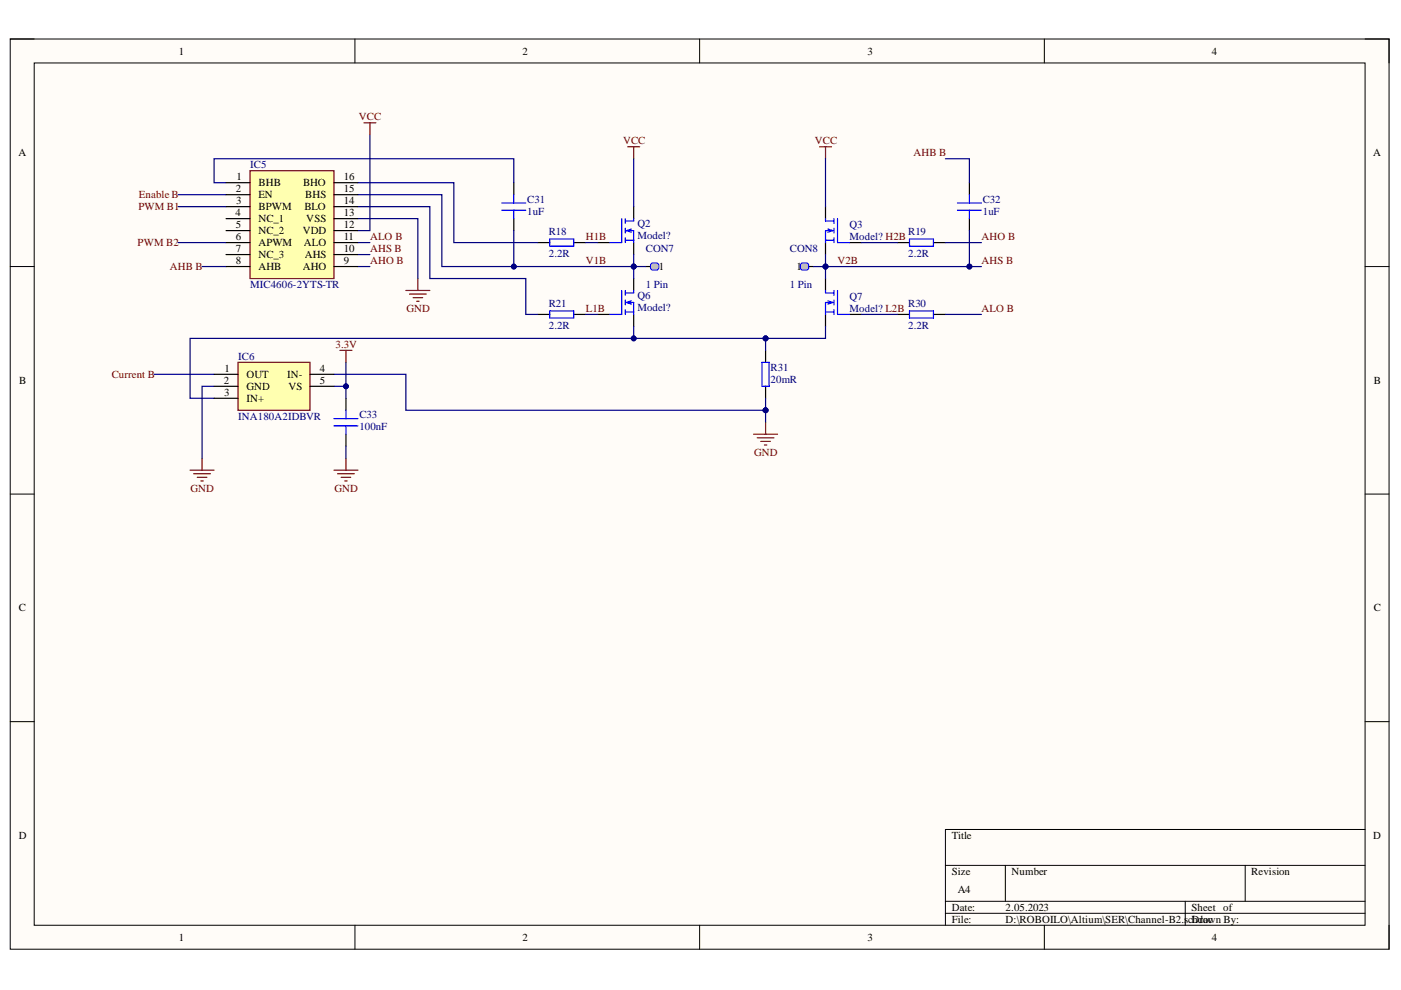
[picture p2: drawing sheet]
<svg xmlns="http://www.w3.org/2000/svg" width="297mm" height="210mm" viewBox="0 0 297 210" stroke-linecap="round" stroke-linejoin="round" font-family="sans-serif">
<defs><g id="words">
<g font-size="2.3">
<text x="37.9" y="11.6">1</text>
<text x="110.8" y="11.6">2</text>
<text x="183.9" y="11.6">3</text>
<text x="256.9" y="11.6">4</text>
<text x="3.9" y="33.1">A</text>
<text x="291.2" y="33.1">A</text>
<text x="50" y="40.7">2</text>
<text x="50.1" y="38.2">1</text>
<text x="54.8" y="39.5">BHB</text>
<text x="54.8" y="42">EN</text>
<text x="64.3" y="39.5">BHO</text>
<text x="64.7" y="42">BHS</text>
<text x="72.9" y="38.2">16</text>
<text x="72.9" y="40.7">15</text>
<text x="49.9" y="45.8">4</text>
<text x="50.1" y="43.3">3</text>
<text x="54.8" y="44.5">BPWM</text>
<text x="54.8" y="47.1">NC_1</text>
<text x="64.5" y="44.5">BLO</text>
<text x="64.9" y="47.1">VSS</text>
<text x="72.9" y="43.3">14</text>
<text x="72.9" y="45.8">13</text>
<text x="50" y="48.3">5</text>
<text x="50" y="50.9">6</text>
<text x="50" y="53.5">7</text>
<text x="54.8" y="49.7">NC_2</text>
<text x="54.8" y="52.2">APWM</text>
<text x="64.2" y="49.7">VDD</text>
<text x="64.4" y="52.2">ALO</text>
<text x="72.9" y="48.3">12</text>
<text x="72.9" y="50.9">11</text>
<text x="72.9" y="53.5">10</text>
<text x="50" y="56">8</text>
<text x="54.8" y="54.7">NC_3</text>
<text x="54.8" y="57.3">AHB</text>
<text x="64.2" y="57.3">AHO</text>
<text x="64.6" y="54.7">AHS</text>
<text x="72.9" y="56">9</text>
<text x="139.7" y="57.3">1</text>
<text x="168.9" y="57.3">1</text>
<text x="4.1" y="81.4">B</text>
<text x="47.4" y="81.4">2</text>
<text x="47.5" y="83.9">3</text>
<text x="47.6" y="78.8">1</text>
<text x="52.3" y="80.1">OUT</text>
<text x="52.3" y="82.6">GND</text>
<text x="60.9" y="80.1">IN-</text>
<text x="61.1" y="82.6">VS</text>
<text x="67.8" y="78.8">4</text>
<text x="67.8" y="81.4">5</text>
<text x="291.3" y="81.4">B</text>
<text x="52.3" y="85.2">IN+</text>
<text x="4" y="129.6">C</text>
<text x="291.3" y="129.6">C</text>
<text x="4" y="177.8">D</text>
<text x="201.8" y="177.8">Title</text>
<text x="291.2" y="177.8">D</text>
<text x="201.8" y="185.5">Size</text>
<text x="214.5" y="185.5">Number</text>
<text x="265.3" y="185.5">Revision</text>
<text x="203" y="189.3">A4</text>
<text x="201.8" y="193.1">Date:</text>
<text x="201.8" y="195.7">File:</text>
<text x="213.2" y="193.1">2.05.2023</text>
<text x="213.2" y="195.7">D:\ROBOILO\Altium\SER\Channel-B2.s</text>
<text x="251.9" y="195.7">cDrawn By:</text>
<text x="252.6" y="193.1">Sheet of</text>
<text x="252.9" y="195.7">hdoc</text>
<text x="37.9" y="199.5">1</text>
<text x="110.8" y="199.5">2</text>
<text x="183.9" y="199.5">3</text>
<text x="256.9" y="199.5">4</text>
</g>
<g font-size="2.3" fill="#800000">
<text x="76.1" y="25.5">VCC</text>
<text x="132.1" y="30.6">VCC</text>
<text x="172.8" y="30.6">VCC</text>
<text x="193.7" y="33.1">AHB B</text>
<text x="29.4" y="42">Enable B</text>
<text x="29.3" y="44.5">PWM B1</text>
<text x="29.2" y="52.2">PWM B2</text>
<text x="78.5" y="50.9">ALO B</text>
<text x="78.5" y="53.5">AHS B</text>
<text x="124.2" y="50.9">H1B</text>
<text x="208.1" y="50.9">AHO B</text>
<text x="36" y="57.3">AHB B</text>
<text x="78.5" y="56">AHO B</text>
<text x="124.2" y="56">V1B</text>
<text x="177.6" y="56">V2B</text>
<text x="208.1" y="56">AHS B</text>
<text x="86.2" y="66.2">GND</text>
<text x="124.2" y="66.2">L1B</text>
<text x="208.1" y="66.2">ALO B</text>
<text x="71.1" y="73.8">3.3V</text>
<text x="23.7" y="80.1">Current B</text>
<text x="159.9" y="96.6">GND</text>
<text x="40.4" y="104.3">GND</text>
<text x="71" y="104.3">GND</text>
</g>
<g font-size="2.3" fill="#000080">
<text x="53" y="35.7">IC5</text>
<text x="111.8" y="43">C31</text>
<text x="111.8" y="45.5">1uF</text>
<text x="208.4" y="43">C32</text>
<text x="208.4" y="45.5">1uF</text>
<text x="116.4" y="49.9">R18</text>
<text x="135.1" y="48.1">Q2</text>
<text x="135.1" y="50.7">Model?</text>
<text x="136.9" y="53.5">CON7</text>
<text x="167.4" y="53.5">CON8</text>
<text x="180.1" y="48.3">Q3</text>
<text x="180.1" y="50.9">Model? H2B</text>
<text x="192.6" y="49.9">R19</text>
<text x="116.4" y="54.5">2.2R</text>
<text x="192.6" y="54.5">2.2R</text>
<text x="53" y="61.1">MIC4606-2YTS-TR</text>
<text x="116.4" y="65.1">R21</text>
<text x="135.1" y="63.4">Q6</text>
<text x="135.1" y="65.9">Model?</text>
<text x="136.9" y="61.1">1 Pin</text>
<text x="167.4" y="61.1">1 Pin</text>
<text x="180.1" y="63.6">Q7</text>
<text x="192.6" y="65.1">R30</text>
<text x="116.4" y="69.7">2.2R</text>
<text x="180.1" y="66.2">Model? L2B</text>
<text x="192.6" y="69.7">2.2R</text>
<text x="50.5" y="76.3">IC6</text>
<text x="163.4" y="78.6">R31</text>
<text x="163.4" y="81.1">20mR</text>
<text x="50.5" y="89">INA180A2IDBVR</text>
<text x="76.2" y="88.7">C33</text>
<text x="76.2" y="91.2">100nF</text>
</g>
</g></defs>
<path d="M2.2 8.3h292.3v193h-292.3z" fill-rule="evenodd" fill="#fffcf8"/>
<path d="M2.2 8.3h292.3v193h-292.3z" fill="none" stroke="#000" stroke-width=".21"/>
<path d="M7.3 13.4h282.1v182.8h-282.1z" fill-rule="evenodd" fill="#fffcf8"/>
<g fill="none" stroke="#000" stroke-width=".21">
<path d="M2.2 8.3h5.1M7.3 13.4h282.1v182.8h-282.1zM75.2 8.3v5M148.3 8.3v5M221.4 8.3v5.1M289.4 8.3h5.1v5.1M2.2 56.5h5.1M289.4 56.5h5.1M2.2 104.8h5.1M289.4 104.8h5.1M2.2 153h5.1M289.4 153h5.1"/>
<path d="M289.4 175.9h-89v20.3M75.3 196.2v5.1M148.3 196.2v5.1M200.4 183.5h89M200.4 191.1h89M200.4 193.6h89M213.2 183.5v7.6M221.4 196.2v5.1M251.3 191.1v5.1M264 183.5v7.6M294.5 196.2v5.1"/>
</g>
<path d="M159.8 92.1h5.1M160.5 92.8h3.6M161.3 93.6h2M162.1 94.4h.5M162.3 89.5v2.6" fill="none" stroke="#800000" stroke-width=".25"/>
<path d="M136.9 56.5h1" fill="none" stroke="#000" stroke-width=".25"/>
<path d="M138.2 55.8h1.2a1 1 0 0 1 0 1.4h-1.2a1 1 0 0 1 0-1.4z" fill="#c0c0c0"/>
<path d="M138.2 55.8h1.2a1 1 0 0 1 0 1.4h-1.2a1 1 0 0 1 0-1.4z" fill="none" stroke="#00f" stroke-width=".21"/>
<g fill="none" stroke="#000" stroke-width=".25">
<path d="M108.9 38.7v2.6M108.9 46.4v2.5M114 51.4h2.6M121.6 51.4h2.6M126.7 51.4h2.6M134.4 43.8v2.6M134.4 51.4v2.6M134.4 59.1v2.5M171.5 56.5h1M114 66.7h2.6M121.6 66.7h2.6M126.7 66.7h2.6"/>
<path d="M134.4 66.7v2.5M162.3 74.3v2.5M73.3 84.4v2.6M73.3 92.1v2.5M162.3 81.9v2.5"/>
</g>
<g fill="none" stroke="#00f" stroke-width=".25">
<path d="M106.4 44.6h5.1M106.4 43.1h5.1M108.9 41.3v1.8M108.9 44.6v1.8M116.6 50.7h5v1.5h-5zM131.8 46.4v5h-2.5M132.6 50.9h1.8M132.6 46.4v1M132.6 48.4v1M132.6 50.4v1M132.8 48.9h1.6v2.5M132.8 48.9l1 .3"/>
<path d="M133.8 48.6l-1 .3M134.4 46.4v.5h-1.8M116.6 65.9h5v1.5h-5zM131.8 61.6v5.1h-2.5M132.6 61.6v1M132.6 63.6v1M132.6 65.7v1M132.6 66.2h1.8M132.8 64.1h1.6v2.6M132.8 64.1l1 .4M133.8 63.8l-1 .3M134.4 61.6v.5h-1.8"/>
<path d="M161.6 76.8h1.5v5.1h-1.5zM70.8 90.3h5.1M70.8 88.8h5.1M73.3 87v1.8M73.3 90.3v1.8"/>
</g>
<path d="M40.3 99.7h5.1M42.8 97.1v2.6M70.8 99.7h5.1M73.3 97.1v2.6M41.1 100.4h3.5M41.8 101.2h2.1M42.6 102h.5M71.6 100.4h3.5M72.3 101.2h2.1M73.1 102h.5" fill="none" stroke="#800000" stroke-width=".25"/>
<path d="M169.8 56l.1-.2a1.33 1.33 0 0 1 1.5 .2 1.07 1.07 0 0 1-.2 1.2h-1.3a1.06 1.06 0 0 1-.1-1.2z" fill="#c0c0c0"/>
<path d="M169.8 56l.1-.2a1.33 1.33 0 0 1 1.5 .2 1.07 1.07 0 0 1-.2 1.2h-1.3a1.06 1.06 0 0 1-.1-1.2z" fill="none" stroke="#00f" stroke-width=".21"/>
<path d="M205.5 38.7v2.6M175 43.8v2.6M175 51.4v2.6M175 59.1v2.5M180.1 51.4h2.6M190.3 51.4h2.5M197.9 51.4h2.5M205.5 46.4v2.5M175 66.7v2.5M180.1 66.7h2.6M190.3 66.7h2.5M197.9 66.7h2.5" fill="none" stroke="#000" stroke-width=".25"/>
<g fill="none" stroke="#00f" stroke-width=".25">
<path d="M175 46.4v.5h1.8M175 50.9h1.8M175.5 48.6l1.1 .3M176.6 48.9h-1.6v2.5M176.6 48.9l-1.1 .3M176.8 46.4v1M176.8 48.4v1M176.8 50.4v1M177.6 46.4v5h2.5M192.8 50.7h5.1v1.5h-5.1zM203 44.6h5.1M203 43.1h5.1"/>
<path d="M205.5 41.3v1.8M205.5 44.6v1.8M175 61.6v.5h1.8M175 66.2h1.8M175.5 63.8l1.1 .3M176.6 64.1h-1.6v2.6M176.6 64.1l-1.1 .4M176.8 61.6v1M176.8 63.6v1M176.8 65.7v1M177.6 61.6v5.1h2.5M192.8 65.9h5.1v1.5h-5.1z"/>
</g>
<path d="M133.1 31.1h2.5M134.4 31.1v2.6M173.8 31.1h2.5M175 31.1v2.6M88.6 59.1v2.5M86.1 61.6h5M86.8 62.4h3.6M87.6 63.1h2M88.3 63.9h.5" fill="none" stroke="#800000" stroke-width=".25"/>
<path d="M134.4 33.7v10.1M134.4 56.5h2.5" fill="none" stroke="#000080" stroke-width=".25"/>
<circle cx="134.4" cy="56.5" r=".51" fill="#000080"/>
<circle cx="134.4" cy="56.5" r=".51" fill="none" stroke="#000080" stroke-width=".21"/>
<path d="M108.9 48.9v7.6M124.2 51.4h2.5M124.2 66.7h2.5" fill="none" stroke="#000080" stroke-width=".25"/>
<circle cx="108.9" cy="56.5" r=".51" fill="#000080"/>
<circle cx="108.9" cy="56.5" r=".51" fill="none" stroke="#000080" stroke-width=".21"/>
<path d="M70.8 81.9h2.5v2.5" fill="none" stroke="#000080" stroke-width=".25"/>
<circle cx="73.3" cy="81.9" r=".51" fill="#000080"/>
<circle cx="73.3" cy="81.9" r=".51" fill="none" stroke="#000080" stroke-width=".21"/>
<path d="M175 33.7v10.1M172.5 56.5h2.5M32.7 79.4h12.7M45.4 81.9h-2.6v15.2M73.3 94.6v2.5" fill="none" stroke="#000080" stroke-width=".25"/>
<circle cx="175" cy="56.5" r=".51" fill="#000080"/>
<circle cx="175" cy="56.5" r=".51" fill="none" stroke="#000080" stroke-width=".21"/>
<path d="M182.7 51.4h7.6M182.7 66.7h7.6M162.3 84.4v2.6" fill="none" stroke="#000080" stroke-width=".25"/>
<circle cx="162.3" cy="87" r=".51" fill="#000080"/>
<circle cx="162.3" cy="87" r=".51" fill="none" stroke="#000080" stroke-width=".21"/>
<path d="M162.3 71.7v2.6" fill="none" stroke="#000080" stroke-width=".25"/>
<circle cx="162.3" cy="71.7" r=".51" fill="#000080"/>
<circle cx="162.3" cy="71.7" r=".51" fill="none" stroke="#000080" stroke-width=".21"/>
<path d="M162.3 87v2.5" fill="none" stroke="#000080" stroke-width=".25"/>
<circle cx="162.3" cy="87" r=".51" fill="#000080"/>
<circle cx="162.3" cy="87" r=".51" fill="none" stroke="#000080" stroke-width=".21"/>
<path d="M73.3 76.8v5.1" fill="none" stroke="#000080" stroke-width=".25"/>
<circle cx="73.3" cy="81.9" r=".51" fill="#000080"/>
<circle cx="73.3" cy="81.9" r=".51" fill="none" stroke="#000080" stroke-width=".21"/>
<path d="M175 69.2v2.5h-12.7" fill="none" stroke="#000080" stroke-width=".25"/>
<circle cx="162.3" cy="71.7" r=".51" fill="#000080"/>
<circle cx="162.3" cy="71.7" r=".51" fill="none" stroke="#000080" stroke-width=".21"/>
<path d="M205.5 48.9v7.6h-30.5" fill="none" stroke="#000080" stroke-width=".25"/>
<circle cx="175" cy="56.5" r=".51" fill="#000080"/>
<circle cx="175" cy="56.5" r=".51" fill="none" stroke="#000080" stroke-width=".21"/>
<circle cx="205.5" cy="56.5" r=".51" fill="#000080"/>
<circle cx="205.5" cy="56.5" r=".51" fill="none" stroke="#000080" stroke-width=".21"/>
<path d="M134.4 54v5.1" fill="none" stroke="#000080" stroke-width=".25"/>
<circle cx="134.4" cy="56.5" r=".51" fill="#000080"/>
<circle cx="134.4" cy="56.5" r=".51" fill="none" stroke="#000080" stroke-width=".21"/>
<path d="M134.4 69.2v2.5" fill="none" stroke="#000080" stroke-width=".25"/>
<circle cx="134.4" cy="71.7" r=".51" fill="#000080"/>
<circle cx="134.4" cy="71.7" r=".51" fill="none" stroke="#000080" stroke-width=".21"/>
<path d="M75.9 38.7h20.3v12.7h17.8M75.9 41.3h17.8v15.2h40.7" fill="none" stroke="#000080" stroke-width=".25"/>
<circle cx="134.4" cy="56.5" r=".51" fill="#000080"/>
<circle cx="134.4" cy="56.5" r=".51" fill="none" stroke="#000080" stroke-width=".21"/>
<circle cx="108.9" cy="56.5" r=".51" fill="#000080"/>
<circle cx="108.9" cy="56.5" r=".51" fill="none" stroke="#000080" stroke-width=".21"/>
<path d="M47.9 38.7h-2.5v-5h63.5v5M78.4 28.6v20.3h-2.5M200.4 33.7h5.1v5M37.8 41.3h10.1M37.8 43.8h10.1M37.8 51.4h10.1M42.8 56.5h5.1M75.9 43.8h15.2v15.3h20.4v7.6h2.5M75.9 46.4h12.7v12.7M200.4 51.4h7.7M205.5 56.5h2.6M200.4 66.7h7.7" fill="none" stroke="#000080" stroke-width=".25"/>
<circle cx="205.5" cy="56.5" r=".51" fill="#000080"/>
<circle cx="205.5" cy="56.5" r=".51" fill="none" stroke="#000080" stroke-width=".21"/>
<path d="M75.9 51.4h2.5M75.9 54h2.5M75.9 56.5h2.5M162.3 71.7h-122v12.7h5.1" fill="none" stroke="#000080" stroke-width=".25"/>
<circle cx="162.3" cy="71.7" r=".51" fill="#000080"/>
<circle cx="162.3" cy="71.7" r=".51" fill="none" stroke="#000080" stroke-width=".21"/>
<circle cx="134.4" cy="71.7" r=".51" fill="#000080"/>
<circle cx="134.4" cy="71.7" r=".51" fill="none" stroke="#000080" stroke-width=".21"/>
<path d="M70.8 79.4h15.3v7.6h76.2" fill="none" stroke="#000080" stroke-width=".25"/>
<circle cx="162.3" cy="87" r=".51" fill="#000080"/>
<circle cx="162.3" cy="87" r=".51" fill="none" stroke="#000080" stroke-width=".21"/>
<path d="M72.1 74.3h2.5M73.3 74.3v2.5" fill="none" stroke="#800000" stroke-width=".25"/>
<path d="M175 54v5.1" fill="none" stroke="#000080" stroke-width=".25"/>
<circle cx="175" cy="56.5" r=".51" fill="#000080"/>
<circle cx="175" cy="56.5" r=".51" fill="none" stroke="#000080" stroke-width=".21"/>
<path d="M77.2 26h2.5M78.4 26v2.6" fill="none" stroke="#800000" stroke-width=".25"/>
<path d="M53 36.2h17.8v22.9h-17.8z" fill-rule="evenodd" fill="#ffffb0"/>
<path d="M53 36.2h17.8v22.9h-17.8z" fill="none" stroke="#800000" stroke-width=".25"/>
<g fill="none" stroke="#000" stroke-width=".25">
<path d="M47.9 38.7h5.1M70.8 38.7h5.1M47.9 41.3h5.1M47.9 43.8h5.1M47.9 46.4h5.1M47.9 48.9h5.1M47.9 51.4h5.1M47.9 54h5.1M47.9 56.5h5.1M70.8 41.3h5.1M70.8 43.8h5.1M70.8 46.4h5.1"/>
<path d="M70.8 48.9h5.1M70.8 51.4h5.1M70.8 54h5.1M70.8 56.5h5.1"/>
</g>
<path d="M50.5 76.8h15.2v10.2h-15.2z" fill-rule="evenodd" fill="#ffffb0"/>
<path d="M50.5 76.8h15.2v10.2h-15.2z" fill="none" stroke="#800000" stroke-width=".25"/>
<path d="M45.4 79.4h5.1M65.7 79.4h5.1M45.4 81.9h5.1M45.4 84.4h5.1M65.7 81.9h5.1" fill="none" stroke="#000" stroke-width=".25"/>
<use href="#words"/>
</svg>
